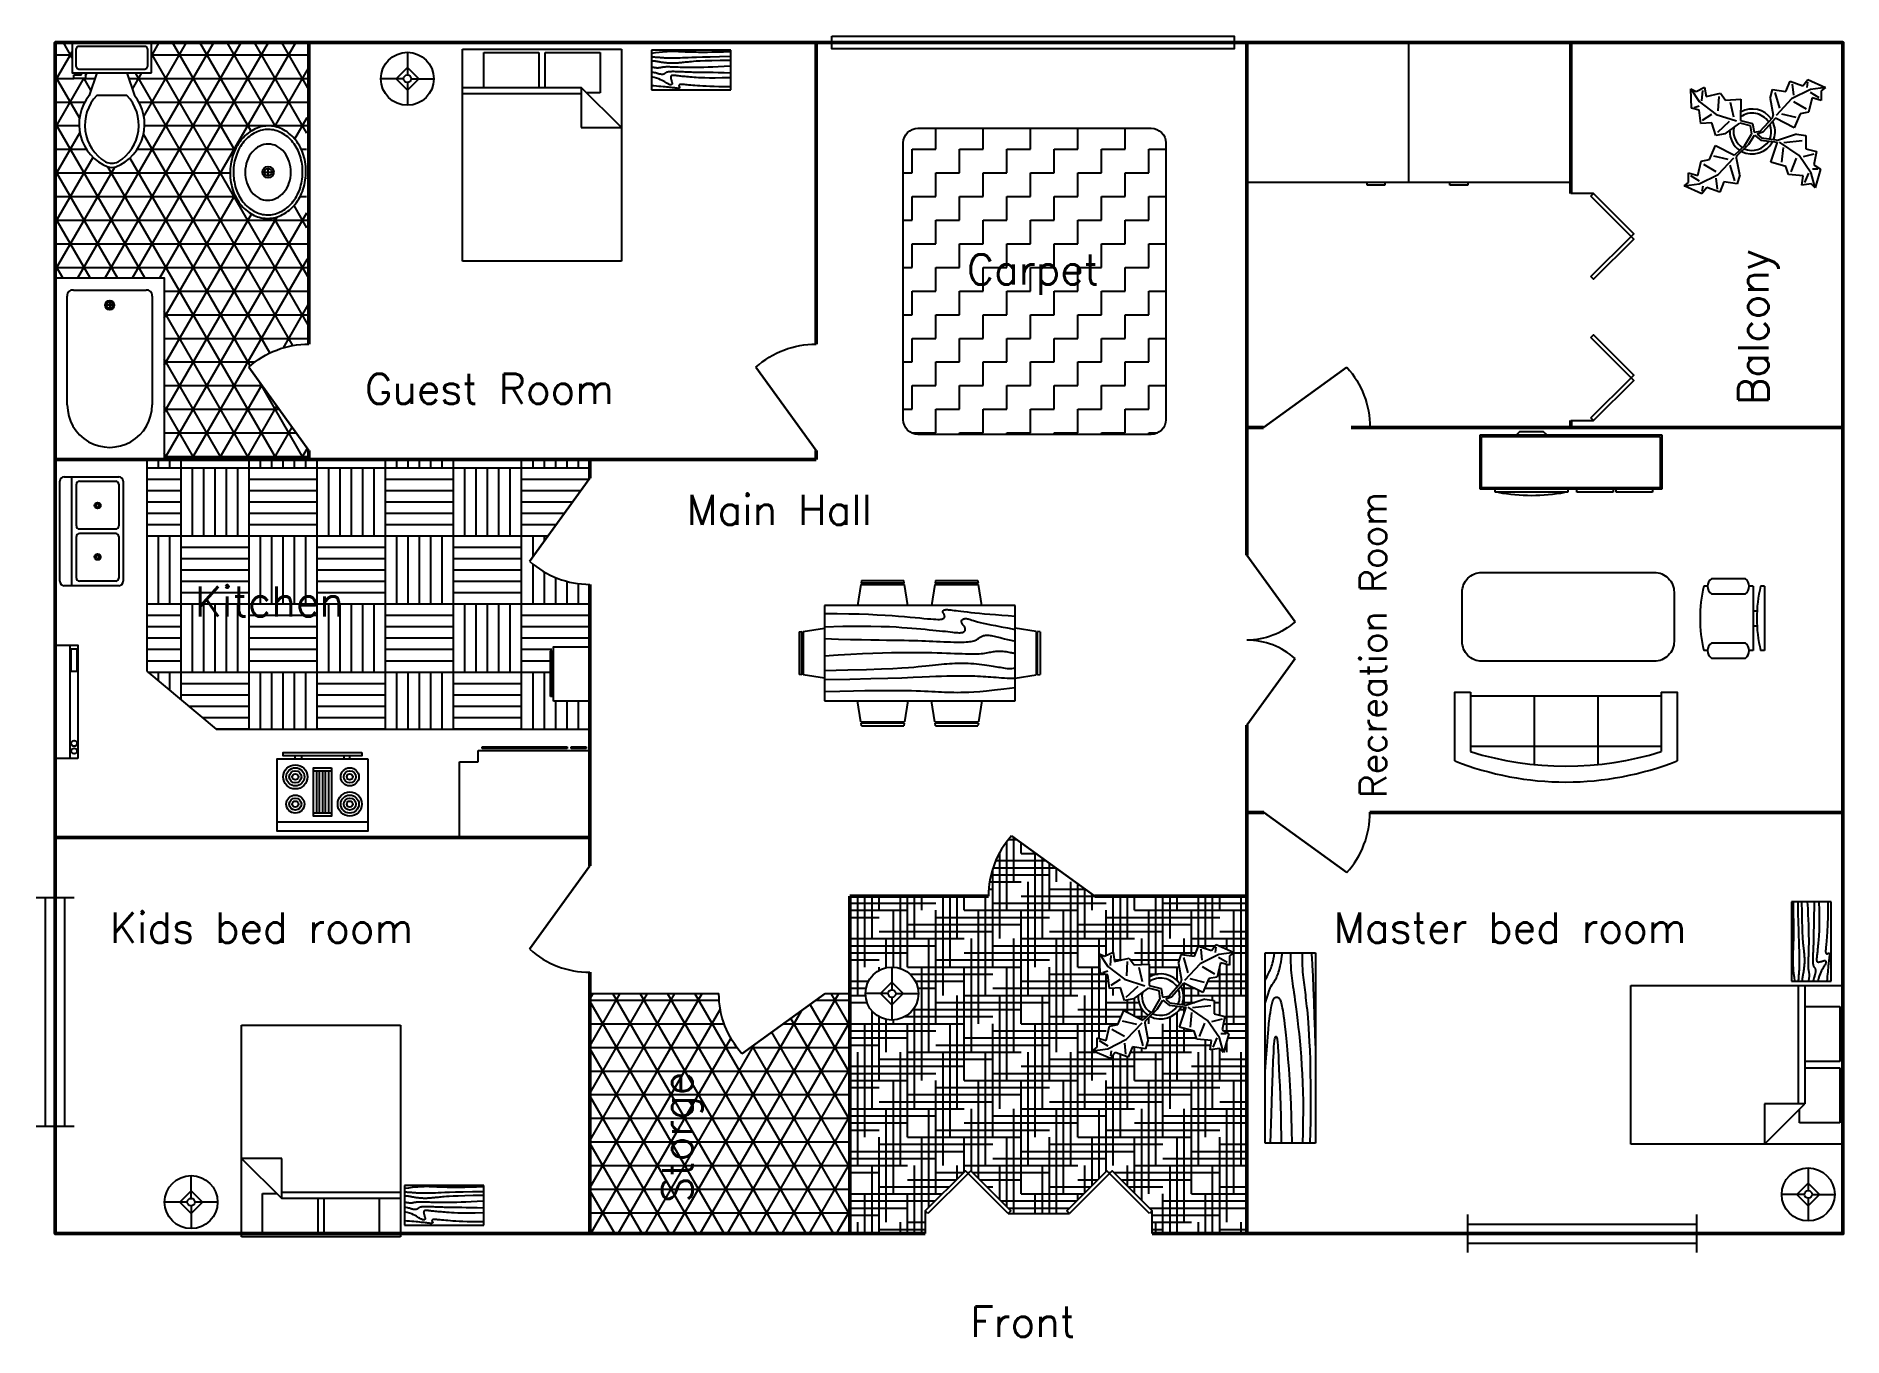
# Model space of a CAD drawing. Header units: inches. Extents: x -232 to 245, y -184 to 160.
import ezdxf

# ---------------------------------------------------------------- set-up
doc = ezdxf.new("R2010")
doc.units = ezdxf.units.IN
doc.header["$LTSCALE"] = 0.03937
doc.header["$MEASUREMENT"] = 0
for name, color, linetype in [('Blocks', 4, 'Continuous'), ('Doors', 6, 'Continuous'), ('Hatches', 2, 'Continuous'), ('Text', 1, 'Continuous')]:
    doc.layers.add(name, color=color, linetype=linetype)
doc.styles.get("Standard").update_dxf_attribs({"font": 'simplex.shx', "height": 0.4})

msp = doc.modelspace()

# ---------------------------------------------------------------- texts
at = {"layer": 'Text', "char_height": 8, "attachment_point": 1}
for s, insert in [('Carpet', (13.52, 102.08)), ('Guest Room', (-145.53, 70.51)), ('Main Hall', (-60.58, 38.52)), ('Kitchen', (-190.51, 14.27)), ('Kids bed room', (-212.97, -71.99)), ('Master bed room', (110.48, -71.99)), ('Front', (14.44, -176.2))]:
    msp.add_mtext_dynamic_manual_height_columns(s, width=112.29, gutter_width=0.492, heights=[0], dxfattribs=dict(at, insert=insert))
at = {"layer": 'Text', "attachment_point": 1, "rotation": 90}
for s, insert, char_height in [('Balcony', (217.35, 62.26), 8), ('Recreation Room', (117.4, -41.71), 7), ('Storge', (-67, -148.74), 8)]:
    msp.add_mtext_dynamic_manual_height_columns(s, width=112.29, gutter_width=0.492, heights=[0], dxfattribs=dict(at, insert=insert, char_height=char_height))

# ---------------------------------------------------------------- blocks, each defined once
blk = doc.blocks.new('Bed - Queen')
at = {"linetype": 'Continuous'}
for p, q in [((0, -56.000021), (0, 0)), ((0, 0), (41.999993, 0)), ((41.999993, 0), (41.999993, -56.000021)), ((5.599993, -0.84), (20.159986, -0.84)), ((5.599993, -10.08), (5.599993, -0.84)), ((20.159986, -0.84), (20.159986, -10.08)), ((21.839993, -0.84), (36.399993, -0.84)), ((21.839993, -10.08), (21.839993, -0.84)), ((36.399993, -0.84), (36.399993, -11.48)), ((0, -10.08), (31.36, -10.08)), ((31.36, -11.76), (0, -11.76)), ((41.999993, -20.72), (31.36, -10.08)), ((31.36, -10.08), (31.36, -20.72)), ((36.399993, -11.48), (32.759552, -11.48)), ((31.36, -20.72), (41.999993, -20.72)), ((41.999993, -56.000021), (0, -56.000021))]:
    blk.add_line(p, q, dxfattribs=at)
blk = doc.blocks.new('Bath Tub - 26 x 60 in.')
for p, q in [((9, -17), (9, -19)), ((8, -18), (10, -18))]:
    blk.add_line(p, q)
blk.add_lwpolyline([(0, -36), (0, 0), (60, 0), (60, -36)], close=True)
for points in [[(6, -4), (42, -4)], [(4, -30), (4, -6)], [(42, -32), (6, -32)]]:
    blk.add_lwpolyline(points)
for radius in [1.5, 1]:
    blk.add_circle((9, -18), radius)
for centre, radius, start, end in [((5.75, -5.75), 1.77, 81.8699, 188.1301), ((42, -18), 14, 270, 90), ((5.75, -30.25), 1.77, 171.8699, 278.1301)]:
    blk.add_arc(centre, radius, start, end)
blk = doc.blocks.new('Toilet - top')
for p, q in [((9.5, -6), (9.5, -2)), ((-10, -8.5), (-8, -8.5)), ((-10, -9.5), (-10, -8.5)), ((-7, -9.5), (-10, -9.5)), ((-8, -8.5), (-8, -8)), ((-7, -8), (-7, -9.5)), ((-4, -8), (-6, -14)), ((4, -8), (6, -14)), ((4, -14), (-4, -14))]:
    blk.add_line(p, q)
blk.add_lwpolyline([(10.5, -8), (10.5, 0), (-10.5, 0), (-10.5, -8)], close=True)
for points in [[(-9.5, -2), (-9.5, -6)], [(8.5, -1), (-8.5, -1)], [(-8.5, -7), (8.5, -7)]]:
    blk.add_lwpolyline(points)
for centre, radius, start, end in [((-8.62, -1.88), 0.884, 81.8699, 188.1301), ((8.62, -1.88), 0.884, 351.8699, 98.1301), ((-8.62, -6.12), 0.884, 171.8699, 278.1301), ((8.62, -6.12), 0.884, 261.8699, 8.1301), ((3.52, -21.58), 12.17, 141.4691, 247.9714), ((4.2, -21.82), 11.33, 136.3677, 238.9468), ((-3.52, -21.58), 12.17, 292.0284, 38.5307), ((-4.2, -21.82), 11.33, 301.053, 43.6321), ((0, -27.88), 4, 245.7318, 294.2682), ((0, -29), 4, 254.8605, 285.1395)]:
    blk.add_arc(centre, radius, start, end)
blk = doc.blocks.new('Sink - Oval top')
for p, q in [((-1, 0), (1, 0)), ((0, 1), (0, -1))]:
    blk.add_line(p, q)
at = {"linetype": 'Continuous'}
for points in [[(-12.23, 0.39, 0.117634), (-11.46, -3.36, 0.104469), (-8.88, -6.8, 0.090016), (-5.08, -9.07, 0.08192), (-0.32, -10.02, 0.08192), (4.49, -9.38, 0.090016), (8.42, -7.36, 0.104469), (11.22, -4.09, 0.117634), (12.23, -0.39, 0.117634), (11.46, 3.36, 0.104469), (8.88, 6.8, 0.090016), (5.08, 9.07, 0.08192), (0.32, 10.02, 0.08192), (-4.49, 9.38, 0.090016), (-8.42, 7.36, 0.104469), (-11.22, 4.09, 0.117634)], [(-11.29, 0.16, 0.118622), (-10.52, -3.25, 0.104678), (-8.07, -6.36, 0.089562), (-4.54, -8.37, 0.081185), (-0.13, -9.15, 0.081185), (4.3, -8.49, 0.089562), (7.89, -6.58, 0.104678), (10.42, -3.55, 0.118622), (11.29, -0.16, 0.118622), (10.52, 3.25, 0.104678), (8.07, 6.36, 0.089562), (4.54, 8.37, 0.081185), (0.13, 9.15, 0.081185), (-4.3, 8.49, 0.089562), (-7.89, 6.58, 0.104678), (-10.42, 3.55, 0.118622)], [(-7.42, 0.08, 0.118283), (-6.91, -2.17, 0.104607), (-5.29, -4.21, 0.089718), (-2.97, -5.53, 0.081436), (-0.07, -6.04, 0.081436), (2.84, -5.59, 0.089718), (5.2, -4.33, 0.104607), (6.86, -2.32, 0.118283), (7.42, -0.08, 0.118283), (6.91, 2.17, 0.104607), (5.29, 4.21, 0.089718), (2.97, 5.53, 0.081436), (0.07, 6.04, 0.081436), (-2.84, 5.59, 0.089718), (-5.2, 4.33, 0.104607), (-6.86, 2.32, 0.118283)]]:
    blk.add_lwpolyline(points, format="xyb", close=True, dxfattribs=at)
for radius in [1.5, 1]:
    blk.add_circle((0, 0), radius)
blk = doc.blocks.new('Door - Bifold 60 in. Opening')
for p, q in [((0, 6), (0, 0)), ((60, 0), (60, 6))]:
    blk.add_line(p, q)
for points in [[(0.7071, 5.2929), (0, 6), (10.6066, 16.6066), (11.3137, 15.8995)], [(21.9203, 5.2929), (11.3137, 15.8995), (12.0208, 16.6066), (22.6274, 6)], [(38.0797, 5.2929), (37.3725, 6), (47.9792, 16.6066), (48.6863, 15.8995)], [(59.2929, 5.2929), (48.6863, 15.8995), (49.3933, 16.6066), (60, 6)]]:
    blk.add_lwpolyline(points, close=True)
blk = doc.blocks.new('Window - Wood Frame 36 in. Wide plan')
for p, q in [((0, 6), (0, 0)), ((36, 6), (36, 0)), ((0, 4.5), (36, 4.5)), ((0, 3), (36, 3)), ((0, 1.5), (36, 1.5))]:
    blk.add_line(p, q)
blk = doc.blocks.new('Plant - Rubber or Philodendron')
at = {"linetype": 'Continuous'}
for p, q in [((-16.2005, 11.4774), (-13.9899, 8.1064)), ((-16.2005, 11.4774), (-14.8639, 10.7964)), ((-16.0159, 6.3329), (-16.2005, 11.4774)), ((-14.8639, 10.7964), (-12.6195, 11.8975)), ((-13.3174, 8.325), (-13.0735, 11.0065)), ((-12.6195, 11.8975), (-12.1909, 9.4345)), ((-12.1909, 9.4345), (-8.3829, 10.3)), ((-8.3829, 10.3), (-7.0549, 8.501)), ((4.6914, 8.8812), (5.3859, 11.2828)), ((5.3859, 11.2828), (8.8871, 10.7908)), ((5.9878, 10.4842), (7.1971, 6.3869)), ((8.8871, 10.7908), (9.9809, 13.4933)), ((9.9809, 13.4933), (13.3837, 12.301)), ((15.3859, 11.3055), (10.3916, 8.7942)), ((10.5828, 12.6946), (10.8893, 9.7953)), ((13.3837, 12.301), (14.68, 13.9039)), ((14.5816, 13.2037), (14.3848, 11.8033)), ((14.68, 13.9039), (19.3848, 11.8146)), ((15.2875, 10.6053), (17.5907, 9.2105)), ((19.3848, 11.8146), (15.3859, 11.3055)), ((19.3848, 11.8146), (18.1868, 10.9119)), ((18.1868, 10.9119), (18.1925, 8.4119)), ((-14.0069, 5.8704), (-16.0159, 6.3329)), ((-15.3434, 6.5514), (-13.9984, 6.9884)), ((-13.5868, 2.2894), (-14.0069, 5.8704)), ((-13.9899, 8.1064), (-9.5434, 4.7185)), ((-8.8369, 9.409), (-9.0894, 5.6095)), ((-7.0549, 8.501), (-3.0284, 8.6941)), ((-4.8529, 4.012), (-5.7184, 7.82)), ((-3.0284, 8.6941), (-3.0709, 3.1041)), ((4.6914, 8.8812), (5.5014, 4.4831)), ((10.3916, 8.7942), (6.2847, 4.4028)), ((7.7005, 4.8881), (11.5025, 3.9967)), ((14.2977, 6.1031), (10.9934, 7.9956)), ((12.7005, 4.8994), (11.1089, 1.1958)), ((14.8995, 5.3044), (12.7005, 4.8994)), ((15.7909, 9.1065), (14.8995, 5.3044)), ((18.1925, 8.4119), (15.7909, 9.1065)), ((-10.6784, 2.491), (-13.5868, 2.2894)), ((-13.1329, 3.1804), (-10.6614, 4.727)), ((-9.5858, -0.8715), (-10.6784, 2.491)), ((-9.5434, 4.7185), (-4.1917, 2.9888)), ((-9.1318, 0.0195), (-5.9793, 2.9025)), ((-7.1228, -0.443), (-3.5248, 2.2131)), ((-3.5248, 2.2131), (-3.3011, 2.4355)), ((-3.3011, 2.4355), (-0.5306, 1.7947)), ((-3.0709, 3.1041), (0.0797, 2.3163)), ((-0.5306, 1.7947), (-0.2255, -0.5527)), ((-0.5306, 1.7947), (-0.5306, 1.7947)), ((0.0797, 2.3163), (0.4866, -0.031)), ((0.4866, -0.031), (2.1141, 0.2298)), ((2.1141, 0.2298), (5.4346, 3.9146)), ((6.1032, 3.6844), (2.8262, -0.031)), ((5.4346, 3.9146), (5.5014, 4.4831)), ((11.1089, 1.1958), (6.1032, 3.6844)), ((-11.3237, -7.2629), (-9.7321, -3.5593)), ((-9.7321, -3.5593), (-4.7264, -6.0479)), ((-7.1228, -0.443), (-9.5858, -0.8715)), ((-2.019, -3.6148), (-4.7264, -6.0479)), ((-4.0579, -6.2781), (-0.9375, -3.1608)), ((-2.019, -3.6148), (-0.2255, -0.5527)), ((-0.9375, -3.1608), (0.5883, -0.8135)), ((0.5883, -0.8135), (2.2447, -2.0916)), ((2.8262, -0.031), (1.3003, -0.5527)), ((1.3003, -0.5527), (2.4193, -1.4655)), ((2.2447, -2.0916), (6.7108, -2.6626)), ((2.4193, -1.4655), (6.895, -2.1175)), ((4.943, -7.9659), (6.7108, -2.6626)), ((11.6605, -0.5413), (6.895, -2.1175)), ((12.3677, -6.1981), (7.219, -2.6772)), ((8.125, -4.0768), (7.7715, -7.9659)), ((8.3544, -2.7453), (13.1973, -2.1704)), ((11.6605, -0.5413), (14.1354, -0.8948)), ((14.1354, -0.8948), (14.1354, -4.4304)), ((14.1354, -4.4304), (16.9638, -5.1375)), ((-14.4141, -11.4699), (-13.5228, -7.6679)), ((-13.5228, -7.6679), (-11.3237, -7.2629)), ((-12.921, -8.4665), (-9.6166, -10.359)), ((-6.3237, -7.2516), (-10.1257, -6.3602)), ((-9.0148, -11.1577), (-4.9047, -6.8122)), ((-4.611, -12.8477), (-5.8203, -8.7504)), ((-4.1246, -6.8466), (-4.0579, -6.2781)), ((-3.3146, -11.2447), (-4.1246, -6.8466)), ((8.8321, -9.0266), (4.943, -7.9659)), ((9.5392, -11.1479), (8.8321, -9.0266)), ((10.2463, -10.4408), (11.6605, -6.9053)), ((15.5496, -10.7943), (12.3677, -6.1981)), ((16.2567, -5.8446), (13.4283, -6.5517)), ((16.9638, -5.1375), (16.2567, -8.673)), ((16.2567, -8.673), (18.0245, -9.7337)), ((-18.008, -14.1781), (-16.8101, -13.2754)), ((-18.008, -14.1781), (-14.0091, -13.669)), ((-13.3032, -16.2674), (-18.008, -14.1781)), ((-16.8157, -10.7754), (-14.4141, -11.4699)), ((-16.8101, -13.2754), (-16.8157, -10.7754)), ((-13.9107, -12.9688), (-16.2139, -11.574)), ((-14.0091, -13.669), (-9.0148, -11.1577)), ((-13.2048, -15.5672), (-13.008, -14.1668)), ((-9.206, -15.0581), (-9.5126, -12.1588)), ((-7.5103, -13.1543), (-8.6042, -15.8568)), ((-4.0092, -13.6463), (-7.5103, -13.1543)), ((-3.3146, -11.2447), (-4.0092, -13.6463)), ((13.4283, -11.5015), (9.5392, -11.1479)), ((13.0748, -13.9763), (13.4283, -11.5015)), ((15.5496, -13.6228), (13.0748, -13.9763)), ((14.8425, -10.7943), (13.7819, -13.2692)), ((16.6103, -14.6834), (15.5496, -10.7943)), ((16.6103, -14.6834), (15.5496, -13.6228)), ((17.3174, -9.7337), (15.9032, -9.7337)), ((18.0245, -9.7337), (16.6103, -14.6834)), ((-12.0069, -14.6645), (-13.3032, -16.2674)), ((-8.6042, -15.8568), (-12.0069, -14.6645))]:
    blk.add_line(p, q, dxfattribs=at)
for centre, radius, start, end in [((0, 0), 6.1275, 34.37569, 120.1028), ((-0.0601, -0.2075), 5.2461, 33.82192, 124.9414), ((0.0308, 0.1664), 6, 178.6147, 235.1169), ((0.0308, 0.1664), 5, 168.1647, 238.6725), ((-0.2664, 0.1682), 5.2775, 338.4094, 20.03007), ((-0.098, 0.1364), 6.1288, 341.2017, 26.09184), ((-0.0234, 0.3825), 6.1492, 242.5812, 331.2714), ((-0.1102, 0.4886), 5.2883, 247.3711, 327.472)]:
    blk.add_arc(centre, radius, start, end, dxfattribs=at)
blk = doc.blocks.new('Lamp - Table')
at = {"linetype": 'Continuous'}
for p, q in [((0, 7), (0, 1)), ((-1, 0), (-7, 0)), ((0, 3), (-3, 0)), ((-3, 0), (0, -3)), ((3, 0), (0, 3)), ((0, -3), (3, 0)), ((1, 0), (7, 0)), ((0, -1), (0, -7))]:
    blk.add_line(p, q, dxfattribs=at)
for radius in [7, 1]:
    blk.add_circle((0, 0), radius, dxfattribs=at)
blk = doc.blocks.new('Dining Set - 36 x 72 in.')
at = {"linetype": 'Continuous'}
for p, q in [((-22, 27.5), (-22.1562, 26.50042)), ((-22, 27.5), (-6, 27.5)), ((-5.8437, 26.49966), (-6, 27.5)), ((6, 27.5), (5.8438, 26.50042)), ((6, 27.5), (22, 27.5)), ((22.1563, 26.49966), (22, 27.5)), ((-22.2343, 26.00059), (-23.4847, 17.99762)), ((-22.2304, 26), (-5.7608, 26)), ((-5.8416, 26.5), (-22.1534, 26.5)), ((-4.5152, 17.99762), (-5.7655, 25.99926)), ((5.7657, 26.00059), (4.5153, 17.99762)), ((5.7696, 26), (22.2392, 26)), ((22.1584, 26.5), (5.8466, 26.5)), ((23.4848, 17.99762), (22.2345, 25.99926)), ((36, 18), (-36, 18)), ((-36, 18), (-36, -18)), ((36, -18), (36, 18)), ((-45.5, 8), (-44.5004, 8.15617)), ((-45.5, 8), (-45.5, -8)), ((-44.5, -8.15843), (-44.5, 8.15338)), ((-44.0006, 8.23428), (-35.9976, 9.48474)), ((-44, 8.23041), (-44, -8.23915)), ((44.0006, 8.23428), (35.9976, 9.48474)), ((44, 8.23041), (44, -8.23915)), ((44.5, -8.15843), (44.5, 8.15338)), ((45.5, 8), (44.5005, 8.15617)), ((45.5, 8), (45.5, -8)), ((-44.4997, -8.15631), (-45.5, -8)), ((-35.9976, -9.48476), (-43.9993, -8.2345)), ((35.9976, -9.48476), (43.9993, -8.2345)), ((44.4997, -8.15631), (45.5, -8)), ((-36, -18), (36, -18)), ((-22.2343, -26.0006), (-23.4847, -17.99762)), ((-4.5152, -17.99762), (-5.7655, -25.99928)), ((5.7657, -26.0006), (4.5153, -17.99762)), ((23.4848, -17.99762), (22.2345, -25.99928)), ((-22.2304, -26), (-5.7608, -26)), ((-22, -27.5), (-22.1562, -26.50044)), ((-5.8416, -26.5), (-22.1534, -26.5)), ((-5.8437, -26.49967), (-6, -27.5)), ((5.7696, -26), (22.2392, -26)), ((6, -27.5), (5.8438, -26.50044)), ((22.1584, -26.5), (5.8466, -26.5)), ((22.1563, -26.49967), (22, -27.5)), ((-22, -27.5), (-6, -27.5)), ((6, -27.5), (22, -27.5))]:
    blk.add_line(p, q, dxfattribs=at)
for points in [[(-36, 15), (-31.1772, 14.97754), (-26.8079, 14.91406), (-22.8538, 14.81543), (-19.276, 14.6875), (-16.0362, 14.53613), (-13.0957, 14.36718), (-10.4159, 14.18652), (-7.9583, 14), (-5.6904, 13.81315), (-3.6035, 13.63021), (-1.6954, 13.45508), (0.0365, 13.29166), (1.5945, 13.14388), (2.9811, 13.01562), (4.1988, 12.9108), (5.25, 12.83333), (6.1393, 12.78613), (6.8802, 12.76823), (7.4883, 12.77767), (7.9792, 12.8125), (8.3685, 12.87077), (8.6719, 12.95052), (8.9049, 13.0498), (9.0833, 13.16666), (9.2205, 13.29899), (9.3216, 13.44401), (9.3895, 13.59879), (9.4271, 13.76041), (9.4373, 13.92594), (9.4232, 14.09245), (9.3875, 14.257), (9.3333, 14.41666), (9.2638, 14.56917), (9.1836, 14.71484), (9.0975, 14.85465), (9.0104, 14.98958), (8.9272, 15.1206), (8.8529, 15.2487), (8.7922, 15.37483), (8.75, 15.5), (8.7305, 15.62467), (8.7344, 15.74739), (8.7617, 15.86621), (8.8125, 15.97916), (8.8867, 16.08431), (8.9844, 16.17968), (9.1055, 16.26334), (9.25, 16.33333), (9.4189, 16.38802), (9.6172, 16.42708), (9.8506, 16.45052), (10.125, 16.45833), (10.4463, 16.45052), (10.8203, 16.42708), (11.2529, 16.38802), (11.75, 16.33333), (12.3184, 16.26318), (12.9694, 16.17838), (13.7151, 16.07991), (14.5677, 15.96875), (15.5395, 15.84586), (16.6426, 15.71224), (17.8893, 15.56884), (19.2917, 15.41666), (20.859, 15.25667), (22.5879, 15.08984), (24.4721, 14.91715), (26.5052, 14.73958), (28.6809, 14.5581), (30.9929, 14.3737), (33.4347, 14.18733), (36, 14)], [(-36, 10), (-28.9766, 10.14274), (-23.1725, 10.20442), (-18.4241, 10.19775), (-14.5677, 10.13541), (-11.4399, 10.03011), (-8.877, 9.89453), (-6.7154, 9.74137), (-4.7917, 9.58333), (-2.9698, 9.43082), (-1.2246, 9.28515), (0.4415, 9.14534), (2.026, 9.01041), (3.5266, 8.87939), (4.9408, 8.7513), (6.266, 8.62516), (7.5, 8.5), (8.6411, 8.37549), (9.6914, 8.2539), (10.6538, 8.13818), (11.5312, 8.03125), (12.3267, 7.93603), (13.043, 7.85547), (13.6831, 7.79248), (14.25, 7.75), (14.7471, 7.7303), (15.1797, 7.73307), (15.5537, 7.75732), (15.875, 7.80208), (16.1494, 7.86637), (16.3828, 7.94922), (16.5811, 8.04964), (16.75, 8.16666), (16.8944, 8.29915), (17.0143, 8.44531), (17.1089, 8.60319), (17.1771, 8.77083), (17.218, 8.94629), (17.2305, 9.1276), (17.2137, 9.31282), (17.1667, 9.5), (17.0895, 9.6875), (16.987, 9.875), (16.8649, 10.0625), (16.7292, 10.25), (16.5856, 10.4375), (16.4401, 10.625), (16.2985, 10.8125), (16.1667, 11), (16.05, 11.18733), (15.9518, 11.3737), (15.8752, 11.5581), (15.8229, 11.73958), (15.798, 11.91715), (15.8034, 12.08984), (15.842, 12.25667), (15.9167, 12.41666), (16.0295, 12.56836), (16.1784, 12.70833), (16.3605, 12.83268), (16.5729, 12.9375), (16.8127, 13.01888), (17.0768, 13.07291), (17.3625, 13.0957), (17.6667, 13.08333), (17.9894, 13.03312), (18.3418, 12.94726), (18.7382, 12.82918), (19.1927, 12.68229), (19.7195, 12.51001), (20.3327, 12.31575), (21.0465, 12.10294), (21.875, 11.875), (22.8357, 11.63354), (23.959, 11.37304), (25.2786, 11.08618), (26.8282, 10.76562), (28.6414, 10.40405), (30.752, 9.99414), (33.1936, 9.52856), (36, 9)], [(-36, 5.5), (-30.7157, 5.3348), (-26.069, 5.20963), (-21.9946, 5.11767), (-18.4271, 5.05208), (-15.3009, 5.00602), (-12.5508, 4.97265), (-10.1112, 4.94515), (-7.9167, 4.91666), (-5.909, 4.88167), (-4.0586, 4.83984), (-2.3429, 4.79215), (-0.7396, 4.73958), (0.7739, 4.6831), (2.22, 4.6237), (3.6213, 4.56233), (5, 4.5), (6.373, 4.43782), (7.7344, 4.3776), (9.0723, 4.32129), (10.375, 4.27083), (11.6309, 4.22819), (12.8281, 4.19531), (13.9551, 4.17415), (15, 4.16666), (15.954, 4.17448), (16.819, 4.19791), (17.6001, 4.23698), (18.3021, 4.29166), (18.9299, 4.36198), (19.4883, 4.44791), (19.9823, 4.54948), (20.4167, 4.66666), (20.7969, 4.79899), (21.1302, 4.94401), (21.4245, 5.09879), (21.6875, 5.26041), (21.9271, 5.42594), (22.1511, 5.59245), (22.3672, 5.757), (22.5834, 5.91666), (22.8065, 6.06868), (23.0404, 6.21093), (23.2879, 6.34147), (23.5521, 6.45833), (23.8358, 6.55957), (24.142, 6.64323), (24.4735, 6.70735), (24.8334, 6.75), (25.2235, 6.76969), (25.642, 6.76692), (26.0858, 6.74267), (26.5521, 6.69791), (27.0379, 6.63362), (27.5404, 6.55078), (28.0565, 6.45036), (28.5834, 6.33333), (29.1242, 6.19987), (29.7071, 6.04687), (30.3661, 5.87044), (31.1354, 5.66666), (32.0493, 5.43164), (33.142, 5.16146), (34.4475, 4.85221), (36, 4.5)], [(-36, -1), (-30.7915, -0.6591), (-26.0195, -0.38216), (-21.6519, -0.16284), (-17.6563, 0.00521), (-14.0005, 0.12833), (-10.6523, 0.21289), (-7.5796, 0.26522), (-4.75, 0.29166), (-2.134, 0.29793), (0.2878, 0.28711), (2.5317, 0.26163), (4.6146, 0.22396), (6.5529, 0.17651), (8.3633, 0.12174), (10.0623, 0.06209), (11.6667, 0), (13.1899, -0.06201), (14.6341, -0.1211), (15.9982, -0.17432), (17.2813, -0.21875), (18.4823, -0.25147), (19.6003, -0.26953), (20.6343, -0.27002), (21.5834, -0.25), (22.4481, -0.20768), (23.2357, -0.14584), (23.9549, -0.06836), (24.6146, 0.02083), (25.2235, 0.11784), (25.7904, 0.21875), (26.3241, 0.31966), (26.8334, 0.41666), (27.3265, 0.50618), (27.8099, 0.58593), (28.2894, 0.65397), (28.7709, 0.70833), (29.2601, 0.74707), (29.763, 0.76823), (30.2855, 0.76985), (30.8334, 0.75), (31.4088, 0.70784), (31.9994, 0.64713), (32.589, 0.57275), (33.1615, 0.48958), (33.7008, 0.4025), (34.1908, 0.3164), (34.6153, 0.23616), (34.9584, 0.16666), (35.2099, 0.11165), (35.3848, 0.07031), (35.504, 0.04069), (35.5886, 0.02083), (35.6594, 0.00879), (35.7377, 0.0026), (35.8442, 0.00032), (36, 0)], [(-36, -6.5), (-27.1843, -6.31267), (-20.084, -6.1263), (-14.469, -5.9419), (-10.1094, -5.76042), (-6.7752, -5.58285), (-4.2363, -5.41016), (-2.2629, -5.24333), (-0.625, -5.08334), (0.8708, -4.93099), (2.2715, -4.78646), (3.5872, -4.64974), (4.8281, -4.52084), (6.0046, -4.39974), (7.127, -4.28646), (8.2053, -4.18099), (9.25, -4.08334), (10.2705, -3.99382), (11.2734, -3.91407), (12.2647, -3.84603), (13.25, -3.79167), (14.2354, -3.75293), (15.2266, -3.73177), (16.2295, -3.73015), (17.25, -3.75), (18.2912, -3.79248), (19.3451, -3.85547), (20.4009, -3.93604), (21.4479, -4.03125), (22.4754, -4.13819), (23.4727, -4.25391), (24.4289, -4.37549), (25.3334, -4.5), (26.1785, -4.62492), (26.9694, -4.74935), (27.7145, -4.87281), (28.4219, -4.99479), (29.1, -5.11483), (29.7572, -5.23242), (30.4016, -5.34709), (31.0417, -5.45834), (31.6837, -5.56437), (32.3262, -5.65821), (32.9658, -5.73153), (33.599, -5.77604), (34.2224, -5.78345), (34.8327, -5.74545), (35.4264, -5.65373), (36, -5.5)], [(-36, -10), (-26.4022, -9.81299), (-18.4675, -9.62891), (-11.9839, -9.45069), (-6.7396, -9.28125), (-2.5226, -9.12354), (0.8789, -8.98047), (3.6769, -8.85498), (6.0833, -8.75), (8.2767, -8.66765), (10.3021, -8.60677), (12.1712, -8.56543), (13.8958, -8.54167), (15.4876, -8.53353), (16.9583, -8.53907), (18.3197, -8.55632), (19.5834, -8.58334), (20.7616, -8.61841), (21.8685, -8.66081), (22.9188, -8.71004), (23.9271, -8.76563), (24.9081, -8.82707), (25.8763, -8.89388), (26.8465, -8.96558), (27.8334, -9.04167), (28.8474, -9.12118), (29.8828, -9.20117), (30.93, -9.27824), (31.9792, -9.34896), (33.0205, -9.40991), (34.0443, -9.45768), (35.0407, -9.48885), (36, -9.5)], [(-36, -14.5), (-30.0881, -14.33513), (-25.0332, -14.21224), (-20.7312, -14.12647), (-17.0781, -14.07292), (-13.97, -14.04671), (-11.3027, -14.04297), (-8.9724, -14.05681), (-6.875, -14.08334), (-4.9224, -14.11833), (-3.0905, -14.16016), (-1.3709, -14.20785), (0.2448, -14.26042), (1.7647, -14.3169), (3.1973, -14.3763), (4.5507, -14.43767), (5.8333, -14.5), (7.0554, -14.5621), (8.235, -14.62175), (9.3922, -14.67652), (10.5469, -14.72396), (11.7192, -14.76164), (12.929, -14.78711), (14.1965, -14.79794), (15.5417, -14.79167), (16.9933, -14.76424), (18.6152, -14.70508), (20.4804, -14.60197), (22.6615, -14.44271), (25.2312, -14.21509), (28.2624, -13.9069), (31.8277, -13.50594), (36, -13)]]:
    blk.add_lwpolyline(points, dxfattribs=at)
blk = doc.blocks.new('Sofa - Roundback 7 ft.')
at = {"linetype": 'Continuous'}
for p, q in [((-12.00002, -32.4421), (-12.00003, -6.5971)), ((11.99997, -32.4421), (11.99998, -6.5971)), ((-36.000027, -34), (-36.000027, -11.4696)), ((-35.999844, -13.3819), (35.9998, -13.3819)), ((35.99998, -34), (35.99998, -11.4696)), ((-36.000027, -32.4421), (35.99998, -32.4421))]:
    blk.add_line(p, q, dxfattribs=at)
for points in [[(-36.000027, -34), (-42.000027, -34), (-42.000027, -8)], [(41.99998, -8), (41.99998, -34), (35.99998, -34)]]:
    blk.add_lwpolyline(points, dxfattribs=at)
for centre, radius, start, end in [((0, -114.25), 114.25, 68.43141, 111.5686), ((-0.00001, -127.1968), 121.1968, 72.72033, 107.2797)]:
    blk.add_arc(centre, radius, start, end, dxfattribs=at)
blk = doc.blocks.new('Door')
at = {"lineweight": 30}
blk.add_line((0, 0), (15.93, 22.03), dxfattribs=at)
blk.add_arc((-0.03, 4.2), 23.92, 48.1739, 89.9397)
blk = doc.blocks.new('Entertainment Center')
at = {"linetype": 'Continuous'}
for p, q in [((-4, 0), (-5, -1)), ((4, 0), (-4, 0)), ((5, -1), (4, 0)), ((-17, -19), (-17, -1)), ((-17, -1), (43, -1)), ((-16.5, -18.5), (-16.5, -1.5)), ((-16.5, -1.5), (42.5, -1.5)), ((42.5, -1.5), (42.5, -18.5)), ((43, -1), (43, -19)), ((43, -19), (-17, -19)), ((42.5, -18.5), (-16.5, -18.5)), ((-12, -20), (-12, -19)), ((12, -20), (-12, -20)), ((12, -19), (12, -20)), ((15, -20), (15, -19)), ((27, -20), (15, -20)), ((27, -19), (27, -20)), ((28, -20), (28, -19)), ((40, -20), (28, -20)), ((40, -19), (40, -20))]:
    blk.add_line(p, q, dxfattribs=at)
blk.add_arc((0, 40), 61, 259.6111, 280.3889, dxfattribs=at)
blk = doc.blocks.new('Chair - Desk')
at = {"linetype": 'Continuous'}
for p, q in [((-8.5, 0), (-8.5, -1)), ((-8.5, 0), (8.5, 0)), ((8.5, 0), (8.5, -1)), ((-8.5, -3), (-8.5, -4)), ((-8.5, -3), (8.5, -3)), ((-2, -3), (-2, -1.9355)), ((2, -1.9576), (2, -3)), ((8.5, -3), (8.5, -4)), ((-10.5, -5), (-10.5, -14)), ((-6.5, -14), (-6.5, -5)), ((6.5, -5), (6.5, -14)), ((10.5, -14), (10.5, -5)), ((-8.5, -15), (-8.5, -16)), ((8.5, -15), (8.5, -16))]:
    blk.add_line(p, q, dxfattribs=at)
for centre, radius, start, end in [((-8.5, -6.5), 2.5, 36.8699, 143.1301), ((0, 34.625), 36.625, 256.5803, 283.4197), ((8.5, -6.5), 2.5, 36.8699, 143.1301), ((-8.5, -12.5), 2.5, 216.8699, 323.1301), ((8.5, -12.5), 2.5, 216.8699, 323.1301), ((0, 19.625), 36.625, 256.5803, 283.4197)]:
    blk.add_arc(centre, radius, start, end, dxfattribs=at)
blk = doc.blocks.new('Table - Rectangular Woodgrain 60 x 30 in.')
at = {"linetype": 'Continuous'}
for p, q in [((0, 0), (0, -30)), ((60, 0), (0, 0)), ((60, -30), (60, 0)), ((0, -30), (60, -30))]:
    blk.add_line(p, q, dxfattribs=at)
for points in [[(0, -2.4), (4.8155, -2.418), (9.0302, -2.4688), (12.709, -2.5477), (15.9167, -2.65), (18.7181, -2.7711), (21.1781, -2.9063), (23.3616, -3.0508), (25.3333, -3.2), (27.1477, -3.3495), (28.8172, -3.4958), (30.3437, -3.636), (31.7291, -3.7667), (32.9756, -3.8849), (34.0849, -3.9875), (35.059, -4.0714), (35.9, -4.1334), (36.6114, -4.1711), (37.2041, -4.1854), (37.6906, -4.1779), (38.0833, -4.15), (38.3948, -4.1034), (38.6375, -4.0396), (38.8239, -3.9602), (38.9666, -3.8667), (39.0764, -3.7608), (39.1573, -3.6448), (39.2116, -3.521), (39.2416, -3.3917), (39.2498, -3.2593), (39.2385, -3.1261), (39.21, -2.9944), (39.1666, -2.8667), (39.111, -2.7447), (39.0468, -2.6281), (38.978, -2.5163), (38.9083, -2.4083), (38.8418, -2.3035), (38.7823, -2.201), (38.7337, -2.1001), (38.7, -2), (38.6844, -1.9003), (38.6875, -1.8021), (38.7094, -1.707), (38.75, -1.6167), (38.8094, -1.5326), (38.8875, -1.4563), (38.9844, -1.3893), (39.1, -1.3333), (39.2351, -1.2896), (39.3937, -1.2583), (39.5804, -1.2396), (39.8, -1.2333), (40.057, -1.2396), (40.3562, -1.2583), (40.7023, -1.2896), (41.1, -1.3333), (41.5547, -1.3895), (42.0755, -1.4573), (42.6721, -1.5361), (43.3542, -1.625), (44.1316, -1.7233), (45.014, -1.8302), (46.0114, -1.9449), (47.1333, -2.0667), (48.3862, -2.1947), (49.7625, -2.3281), (51.2513, -2.4663), (52.8416, -2.6083), (54.5226, -2.7535), (56.2833, -2.9011), (58.1127, -3.0501), (60, -3.2)], [(0, -9.2), (6.5759, -9.0858), (11.9385, -9.0365), (16.2527, -9.0418), (19.6833, -9.0917), (22.3952, -9.1759), (24.5531, -9.2844), (26.322, -9.4069), (27.8666, -9.5333), (29.3241, -9.6553), (30.7203, -9.7719), (32.0532, -9.8837), (33.3208, -9.9917), (34.5213, -10.0965), (35.6526, -10.199), (36.7128, -10.2999), (37.7, -10.4), (38.6129, -10.4996), (39.4531, -10.5969), (40.223, -10.6895), (40.925, -10.775), (41.5613, -10.8512), (42.1344, -10.9156), (42.6465, -10.966), (43.1, -11), (43.4976, -11.0158), (43.8437, -11.0136), (44.143, -10.9942), (44.4, -10.9583), (44.6195, -10.9069), (44.8062, -10.8406), (44.9648, -10.7603), (45.1, -10.6667), (45.2155, -10.5598), (45.3114, -10.4365), (45.3871, -10.2929), (45.4416, -10.125), (45.4743, -9.929), (45.4844, -9.7011), (45.4709, -9.4371), (45.4333, -9.1333), (45.3716, -8.7883), (45.2896, -8.4104), (45.1919, -8.0107), (45.0833, -7.6), (44.9685, -7.1893), (44.8521, -6.7896), (44.7388, -6.4117), (44.6333, -6.0667), (44.54, -5.7628), (44.4614, -5.4979), (44.4001, -5.2675), (44.3583, -5.0667), (44.3384, -4.8909), (44.3427, -4.7354), (44.3736, -4.5956), (44.4333, -4.4667), (44.5236, -4.3453), (44.6427, -4.2333), (44.7884, -4.1339), (44.9583, -4.05), (45.1501, -3.9849), (45.3614, -3.9417), (45.59, -3.9234), (45.8333, -3.9333), (46.0915, -3.9749), (46.3734, -4.0531), (46.6906, -4.1736), (47.0542, -4.3417), (47.4756, -4.5629), (47.9661, -4.8427), (48.5372, -5.1866), (49.2, -5.6), (49.9676, -6.0844), (50.8594, -6.625), (51.8965, -7.2031), (53.1, -7.8), (54.491, -8.3969), (56.0906, -8.975), (57.9199, -9.5156), (60, -10)], [(0, -12.8), (5.1847, -12.9322), (9.6213, -13.0323), (13.3963, -13.1059), (16.5958, -13.1583), (19.3063, -13.1952), (21.614, -13.2219), (23.6054, -13.2439), (25.3666, -13.2667), (26.9728, -13.2947), (28.4531, -13.3281), (29.8256, -13.3663), (31.1083, -13.4083), (32.3191, -13.4535), (33.476, -13.501), (34.597, -13.5501), (35.7, -13.6), (36.7984, -13.6497), (37.8875, -13.6979), (38.9578, -13.743), (40, -13.7833), (41.0047, -13.8174), (41.9625, -13.8438), (42.864, -13.8607), (43.7, -13.8667), (44.4631, -13.8604), (45.1552, -13.8417), (45.7801, -13.8104), (46.3416, -13.7667), (46.8439, -13.7104), (47.2906, -13.6417), (47.6858, -13.5604), (48.0333, -13.4667), (48.3375, -13.3608), (48.6042, -13.2448), (48.8396, -13.121), (49.05, -12.9917), (49.2417, -12.8593), (49.4208, -12.7261), (49.5937, -12.5944), (49.7667, -12.4667), (49.9452, -12.3451), (50.1323, -12.2313), (50.3303, -12.1268), (50.5416, -12.0333), (50.7686, -11.9524), (51.0135, -11.8854), (51.2788, -11.8341), (51.5666, -11.8), (51.8785, -11.7843), (52.2116, -11.7865), (52.562, -11.8059), (52.926, -11.8417), (53.2998, -11.8931), (53.6795, -11.9594), (54.0614, -12.0397), (54.4416, -12.1333), (54.8223, -12.2401), (55.2293, -12.3625), (55.6942, -12.5037), (56.2489, -12.6667), (56.9251, -12.8547), (57.7545, -13.0708), (58.7689, -13.3182), (60, -13.6)], [(0, -18), (5.124, -17.7273), (9.6609, -17.5057), (13.6705, -17.3303), (17.2125, -17.1958), (20.3467, -17.0973), (23.1328, -17.0297), (25.6307, -16.9878), (27.9, -16.9667), (29.9928, -16.9617), (31.9302, -16.9703), (33.7254, -16.9907), (35.3917, -17.0208), (36.9423, -17.0588), (38.3906, -17.1026), (39.7499, -17.1503), (41.0333, -17.2), (42.2519, -17.2496), (43.4073, -17.2969), (44.4986, -17.3395), (45.525, -17.375), (46.4858, -17.4012), (47.3802, -17.4156), (48.2074, -17.416), (48.9667, -17.4), (49.6583, -17.3662), (50.2872, -17.3167), (50.8595, -17.2547), (51.3812, -17.1833), (51.8584, -17.1057), (52.2971, -17.025), (52.7034, -16.9443), (53.0833, -16.8667), (53.443, -16.7951), (53.789, -16.7313), (54.128, -16.6768), (54.4666, -16.6334), (54.8115, -16.6024), (55.1693, -16.5854), (55.5465, -16.5841), (55.95, -16.6), (56.3828, -16.6337), (56.8346, -16.6823), (57.2915, -16.7418), (57.7396, -16.8084), (58.165, -16.878), (58.5539, -16.9469), (58.8924, -17.0111), (59.1666, -17.0667), (59.3679, -17.1107), (59.5078, -17.1438), (59.6032, -17.1675), (59.6708, -17.1833), (59.7275, -17.193), (59.7901, -17.1979), (59.8753, -17.1998), (60, -17.2)], [(0, -22.4), (8.0098, -22.2501), (14.4094, -22.1011), (19.4168, -21.9535), (23.25, -21.8083), (26.1269, -21.6663), (28.2656, -21.5281), (29.884, -21.3947), (31.2, -21.2667), (32.3967, -21.1448), (33.5172, -21.0292), (34.5697, -20.9198), (35.5625, -20.8167), (36.5037, -20.7198), (37.4015, -20.6292), (38.2642, -20.5448), (39.1, -20.4667), (39.9164, -20.3951), (40.7187, -20.3313), (41.5117, -20.2768), (42.3, -20.2333), (43.0883, -20.2024), (43.8812, -20.1854), (44.6836, -20.1841), (45.5, -20.2), (46.3328, -20.234), (47.1747, -20.2844), (48.0163, -20.3488), (48.8479, -20.425), (49.66, -20.5106), (50.4429, -20.6031), (51.1872, -20.7004), (51.8833, -20.8), (52.5246, -20.8999), (53.1166, -20.9995), (53.6681, -21.0983), (54.1875, -21.1958), (54.6834, -21.2919), (55.1646, -21.3859), (55.6394, -21.4777), (56.1167, -21.5667), (56.6028, -21.6515), (57.0961, -21.7266), (57.5929, -21.7852), (58.0896, -21.8208), (58.5823, -21.8268), (59.0674, -21.7964), (59.5412, -21.723), (60, -21.6)], [(0, -25.2), (8.6355, -25.0504), (15.7026, -24.9031), (21.4049, -24.7606), (25.9458, -24.625), (29.529, -24.4988), (32.3578, -24.3844), (34.6359, -24.284), (36.5667, -24.2), (38.3213, -24.1341), (39.9417, -24.0854), (41.437, -24.0523), (42.8167, -24.0333), (44.0901, -24.0268), (45.2667, -24.0313), (46.3557, -24.0451), (47.3667, -24.0667), (48.309, -24.0947), (49.1928, -24.1287), (50.0284, -24.168), (50.826, -24.2125), (51.5959, -24.2617), (52.3483, -24.3151), (53.0935, -24.3725), (53.8417, -24.4334), (54.6009, -24.497), (55.3699, -24.561), (56.1454, -24.6226), (56.9239, -24.6792), (57.7021, -24.7279), (58.4764, -24.7662), (59.2435, -24.7911), (60, -24.8)], [(0, -28.8), (5.6867, -28.6681), (10.45, -28.5698), (14.407, -28.5012), (17.675, -28.4584), (20.3711, -28.4374), (22.6125, -28.4344), (24.5164, -28.4455), (26.2, -28.4667), (27.762, -28.4947), (29.2276, -28.5281), (30.6033, -28.5663), (31.8958, -28.6084), (33.1118, -28.6535), (34.2578, -28.7011), (35.3405, -28.7501), (36.3666, -28.8), (37.3443, -28.8497), (38.288, -28.8974), (39.2137, -28.9412), (40.1375, -28.9792), (41.0753, -29.0093), (42.0432, -29.0297), (43.0572, -29.0384), (44.1333, -29.0333), (45.2936, -29.0114), (46.5843, -28.9641), (48.0579, -28.8816), (49.7666, -28.7542), (51.7629, -28.5721), (54.0989, -28.3255), (56.8272, -28.0048), (60, -27.6)]]:
    blk.add_lwpolyline(points, dxfattribs=at)
blk = doc.blocks.new('Hutch - 19 x 72 in.')
at = {"linetype": 'Continuous'}
for p, q in [((0, -19), (0, 0)), ((0, 0), (71.999994, 0)), ((71.999994, 0), (71.999994, -19)), ((71.999994, -19), (0, -19))]:
    blk.add_line(p, q, dxfattribs=at)
for points in [[(26.99999, 0), (32.30411, -0.35238), (36.66731, -0.66276), (40.20336, -0.93603), (43.02603, -1.17708), (45.2491, -1.39079), (46.98632, -1.58203), (48.35147, -1.7557), (49.45833, -1.91667), (50.40388, -2.06917), (51.21809, -2.21484), (51.91414, -2.35465), (52.5052, -2.48958), (53.00447, -2.6206), (53.42512, -2.7487), (53.78035, -2.87484), (54.08333, -3), (54.34537, -3.12516), (54.57031, -3.2513), (54.76008, -3.37939), (54.91666, -3.51042), (55.04198, -3.64534), (55.13801, -3.78516), (55.2067, -3.93083), (55.24999, -4.08333), (55.26904, -4.24316), (55.26171, -4.40885), (55.22509, -4.57845), (55.15624, -4.75), (55.05224, -4.92155), (54.91015, -5.09115), (54.72704, -5.25684), (54.49999, -5.41667), (54.22493, -5.56934), (53.89322, -5.71615), (53.49511, -5.85905), (53.02083, -6), (52.4606, -6.14095), (51.80468, -6.28385), (51.04329, -6.43066), (50.16666, -6.58333), (49.16007, -6.74381), (47.98892, -6.91406), (46.61368, -7.09603), (44.99478, -7.29167), (43.09268, -7.50293), (40.86783, -7.73177), (38.28067, -7.98014), (35.29166, -8.25), (31.87654, -8.54053), (28.07226, -8.83984), (23.93107, -9.1333), (19.5052, -9.40625), (14.84692, -9.64404), (10.00846, -9.83203), (5.04207, -9.95557), (0, -10)], [(52.99999, 0), (54.87133, -0.53955), (56.39257, -1.03516), (57.61205, -1.48975), (58.57812, -1.90625), (59.3391, -2.2876), (59.94335, -2.63672), (60.4392, -2.95654), (60.87499, -3.25), (61.29247, -3.52002), (61.70702, -3.76953), (62.12743, -4.00146), (62.56249, -4.21875), (63.02099, -4.42432), (63.51171, -4.62109), (64.04345, -4.81201), (64.62499, -5), (65.26489, -5.1875), (65.9707, -5.375), (66.74975, -5.5625), (67.60937, -5.75), (68.55688, -5.9375), (69.5996, -6.125), (70.744867, -6.3125), (71.999994, -6.5)], [(61.49999, 0), (62.35961, -0.35254), (63.08007, -0.66406), (63.68627, -0.94043), (64.20312, -1.1875), (64.65551, -1.41113), (65.06835, -1.61719), (65.46655, -1.81152), (65.87499, -2), (66.31762, -2.1875), (66.81445, -2.375), (67.38452, -2.5625), (68.04687, -2.75), (68.82055, -2.9375), (69.7246, -3.125), (70.77807, -3.3125), (71.999994, -3.5)], [(0, -2), (11.2006, -2.34123), (19.90169, -2.62044), (26.43969, -2.84595), (31.15103, -3.02604), (34.37214, -3.16903), (36.43945, -3.2832), (37.68936, -3.37687), (38.45833, -3.45833), (39.02937, -3.53459), (39.472, -3.60742), (39.80232, -3.67733), (40.03645, -3.74479), (40.1905, -3.8103), (40.28059, -3.87435), (40.32283, -3.93742), (40.33333, -4), (40.32405, -4.0625), (40.29036, -4.125), (40.22346, -4.1875), (40.11458, -4.25), (39.95491, -4.3125), (39.73567, -4.375), (39.44807, -4.4375), (39.08333, -4.5), (38.62491, -4.56282), (38.02538, -4.6276), (37.22957, -4.69629), (36.18228, -4.77083), (34.82836, -4.85319), (33.11262, -4.94531), (30.97989, -5.04915), (28.37499, -5.16667), (25.27416, -5.29818), (21.77929, -5.4375), (18.02368, -5.57682), (14.14062, -5.70833), (10.26342, -5.82422), (6.52539, -5.91667), (3.05981, -5.97786), (0, -6)], [(71.999994, -9.5), (70.071934, -9.51147), (68.38801, -9.54492), (66.91113, -9.59888), (65.60416, -9.67187), (64.43001, -9.76245), (63.35156, -9.86914), (62.3317, -9.99048), (61.33333, -10.125), (60.32128, -10.27157), (59.26822, -10.43034), (58.14876, -10.60181), (56.93749, -10.78646), (55.60904, -10.98478), (54.13801, -11.19726), (52.49902, -11.4244), (50.66666, -11.66667), (48.62239, -11.92358), (46.37499, -12.19075), (43.9401, -12.46281), (41.33333, -12.73437), (38.57031, -13.00008), (35.66666, -13.25456), (32.63801, -13.49243), (29.49999, -13.70833), (26.26367, -13.89689), (22.92187, -14.05273), (19.46289, -14.17049), (15.875, -14.24479), (12.14648, -14.27026), (8.26562, -14.24154), (4.2207, -14.15324), (0, -14)], [(0, -17), (8.37556, -17.14274), (15.58268, -17.20443), (21.74194, -17.19775), (26.97395, -17.13542), (31.39933, -17.03011), (35.13866, -16.89453), (38.31257, -16.74137), (41.04166, -16.58333), (43.4322, -16.43083), (45.5332, -16.28516), (47.37931, -16.14534), (49.0052, -16.01042), (50.44555, -15.87939), (51.73502, -15.7513), (52.90828, -15.62516), (53.99999, -15.5), (55.04044, -15.37508), (56.04231, -15.25065), (57.01391, -15.1272), (57.96353, -15.00521), (58.89949, -14.88517), (59.83007, -14.76758), (60.76358, -14.65291), (61.70833, -14.54167), (62.6752, -14.43465), (63.68554, -14.33398), (64.76326, -14.24211), (65.93229, -14.16146), (67.21655, -14.09448), (68.63997, -14.04362), (70.226475, -14.01131), (71.999994, -14)], [(36.99999, -19), (42.40038, -18.8125), (47.95312, -18.625), (53.43554, -18.4375), (58.62499, -18.25), (63.29882, -18.0625), (67.23437, -17.875), (70.208978, -17.6875), (71.999994, -17.5)]]:
    blk.add_lwpolyline(points, dxfattribs=at)
blk = doc.blocks.new('Range-Oven - 30 in top')
for p, q in [((0, -3), (30, -3)), ((12, -6), (18, -6)), ((13, -20), (13, -6)), ((14, -6), (14, -20)), ((15, -20), (15, -6)), ((16, -6), (16, -20)), ((17, -20), (17, -6)), ((18, -20), (12, -20)), ((6, -24), (6, -25)), ((8, -25), (8, -24)), ((22, -25), (22, -24)), ((24, -24), (24, -25))]:
    blk.add_line(p, q)
for points in [[(0, -24), (0, 0), (30, 0), (30, -24)], [(12, -21), (12, -5), (18, -5), (18, -21)], [(2, -26), (2, -25), (28, -25), (28, -26)]]:
    blk.add_lwpolyline(points, close=True)
for centre, radius in [((6, -9), 4), ((6, -9), 3), ((6, -9), 2), ((6, -9), 1), ((24, -9), 3), ((24, -9), 2), ((24, -9), 1), ((6, -18), 3), ((6, -18), 2), ((6, -18), 1), ((24, -18), 4), ((24, -18), 3), ((24, -18), 2), ((24, -18), 1)]:
    blk.add_circle(centre, radius)
blk = doc.blocks.new('Sink-double - 36 in top')
for p, q in [((-18, -4), (18, -4)), ((-0.75, -18.5), (-0.75, -6.5)), ((0.75, -6.5), (0.75, -18.5))]:
    blk.add_line(p, q)
for points in [[(-16.5, 0), (16.5, 0)], [(-18, -19.5), (-18, -1.5)], [(-15.5, -5.5), (-1.75, -5.5)], [(1.75, -5.5), (15.5, -5.5)], [(18, -1.5), (18, -19.5)], [(-16.5, -18.5), (-16.5, -6.5)], [(16.5, -6.5), (16.5, -18.5)], [(16.5, -21), (-16.5, -21)], [(-1.75, -19.5), (-15.5, -19.5)], [(15.5, -19.5), (1.75, -19.5)]]:
    blk.add_lwpolyline(points)
for centre, radius in [((-8.5, -12.5), 1), ((8.5, -12.5), 1), ((-8.5, -12.5), 0.5), ((8.5, -12.5), 0.5)]:
    blk.add_circle(centre, radius)
for centre, radius, start, end in [((-16.5, -1.5), 1.5, 90, 180), ((16.5, -1.5), 1.5, 0, 90), ((-15.5, -6.5), 1, 90, 180), ((-1.75, -6.5), 1, 0, 90), ((1.75, -6.5), 1, 90, 180), ((15.5, -6.5), 1, 0, 90), ((-16.5, -19.5), 1.5, 180, 270), ((-15.5, -18.5), 1, 180, 270), ((-1.75, -18.5), 1, 270, 0), ((1.75, -18.5), 1, 180, 270), ((15.5, -18.5), 1, 270, 0), ((16.5, -19.5), 1.5, 270, 0)]:
    blk.add_arc(centre, radius, start, end)
blk = doc.blocks.new('Wall Cabinet - 18 x 12 in side')
for points in [[(-12, -18), (-12, 0), (0, 0), (0, -18)], [(-13, -16.5), (-13, -1.5), (-12.5, -1.5), (-12.5, -16.5)]]:
    blk.add_lwpolyline(points, close=True)
blk = doc.blocks.new('Range Hood - 30 in front')
blk.add_line((0, -4), (30.0001, -4))
for points in [[(0, -6), (0, 0), (30.0001, 0), (30.0001, -6)], [(23, -5.75), (23, -4.25), (29, -4.25), (29, -5.75)]]:
    blk.add_lwpolyline(points, close=True)
for centre in [(2, -5), (4, -5)]:
    blk.add_circle(centre, 0.75)
blk = doc.blocks.new('Base Cabinet 1 Door - side')
for p, q in [((-24, 33.5), (-23.5, 33.5)), ((-24, 29.5), (-24, 33.5)), ((-23.5, 33.5), (-23.5, 29.5)), ((-23.5, 29.5), (-24, 29.5)), ((-24, 6), (-24, 28.5)), ((-24, 28.5), (-23.5, 28.5)), ((-23.5, 28.5), (-23.5, 6)), ((-23.5, 6), (-24, 6)), ((-20, 5), (-23, 5)), ((-20, 0), (-20, 5))]:
    blk.add_line(p, q)
blk.add_lwpolyline([(-23, 5), (-23, 34.5), (0, 34.5), (0, 0), (-20, 0)])

# ---------------------------------------------------------------- hatches: boundary and pattern name
at = {"layer": 'Hatches', "transparency": 33554531}
h = msp.add_hatch(dxfattribs=at)
h.set_pattern_fill('NET3', color=256, scale=50)
h.set_pattern_definition([(0, (-32.161, -26.3886), (0, 6.25), []), (60, (-32.161, -26.3886), (-5.41266, 3.125), []), (120, (-32.161, -26.3886), (-5.41266, -3.125), [])])
h.paths.add_polyline_path([(-161.15, 123.96, -0.090032), (-162.1, 118.72, -0.090016), (-164.37, 114.93, -0.104469), (-167.81, 112.34, -0.117634), (-171.57, 111.57, -0.117634), (-175.26, 112.58, -0.104469), (-178.53, 115.38, -0.090016), (-180.55, 119.32, -0.08192), (-181.19, 124.13, -0.08192), (-180.24, 128.89, -0.090016), (-177.98, 132.69, -0.104469), (-174.53, 135.27, -0.117634), (-170.78, 136.04, -0.117634), (-167.08, 135.03, -0.104469), (-163.81, 132.23, -0.090016), (-161.79, 128.3, -0.073818), (-161.15, 123.96), (-160.35, 158.08), (-201.95, 158.08), (-201.95, 150.08), (-208.45, 150.08), (-206.45, 144.08, -0.501323), (-211.41, 125.22, -0.132891), (-213.5, 125.22, -0.501317), (-218.45, 144.08), (-216.45, 150.08), (-219.45, 150.08), (-219.45, 148.58), (-222.45, 148.58), (-222.45, 150.08), (-222.95, 150.08), (-222.95, 158.08), (-227.42, 158.08), (-227.42, 95.84), (-198.62, 95.84), (-198.62, 47.84), (-160.35, 47.84), (-160.35, 50.24), (-176.28, 72.26, -0.184282), (-160.35, 78.36)])
h.paths.add_polyline_path([(-17.41, -93.41), (-23.89, -93.41), (-45.92, -109.34, -0.184282), (-52.02, -93.41), (-86.1, -93.41), (-86.1, -156.88), (-17.41, -156.88)])
h.paths.add_polyline_path([(-54.33, -150.74), (-54.33, -109.79), (-69, -109.79), (-69, -150.74)], flags=24)
h = msp.add_hatch(dxfattribs=at)
h.set_pattern_fill('ZIGZAG', color=256, scale=50)
h.set_pattern_definition([(0, (-32.161, -26.3886), (6.25, 6.25), [6.25, -6.25]), (90, (-25.911, -26.3886), (-6.25, 6.25), [6.25, -6.25])])
h.paths.add_polyline_path([(66.1, 131.57, 0.414214), (62.24, 135.43), (0.58, 135.43, 0.414214), (-3.28, 131.57), (-3.28, 58.34, 0.414214), (0.58, 54.48), (62.24, 54.48, 0.414214), (66.1, 58.34)])
h.paths.add_polyline_path([(11.52, 89.41), (52.85, 89.41), (52.85, 104.08), (11.52, 104.08)], flags=24)
h = msp.add_hatch(dxfattribs=at)
h.set_pattern_fill('AR-PARQ1', color=256, scale=1.5)
h.set_pattern_definition([(90, (-32.161, -26.389), (-18, 18), [18, -18]), (90, (-29.161, -26.389), (-18, 18), [18, -18]), (90, (-26.161, -26.389), (-18, 18), [18, -18]), (90, (-23.161, -26.389), (-18, 18), [18, -18]), (90, (-20.161, -26.389), (-18, 18), [18, -18]), (90, (-17.161, -26.389), (-18, 18), [18, -18]), (90, (-14.161, -26.389), (-18, 18), [18, -18]), (0, (-32.161, -8.389), (18, -18), [18, -18]), (0, (-32.161, -5.389), (18, -18), [18, -18]), (0, (-32.161, -2.389), (18, -18), [18, -18]), (0, (-32.161, 0.611), (18, -18), [18, -18]), (0, (-32.161, 3.611), (18, -18), [18, -18]), (0, (-32.161, 6.611), (18, -18), [18, -18]), (0, (-32.161, 9.611), (18, -18), [18, -18])])
h.paths.add_polyline_path([(-86.1, 42.92), (-86.1, 47.84), (-203.23, 47.84), (-203.23, -8.11), (-184.86, -23.47), (-86.1, -23.47), (-86.1, -16.08), (-95.7, -16.08), (-95.7, -14.88), (-96.5, -14.88), (-96.5, -2.88), (-95.7, -1.68), (-86.1, -1.68), (-86.1, 14.8, -0.184282), (-102.03, 20.89)])
h.paths.add_polyline_path([(-192.51, 4.27), (-146.98, 4.27), (-146.98, 16.27), (-192.51, 16.27)], flags=24)
at = {"layer": 'Hatches', "transparency": 33554457}
h = msp.add_hatch(dxfattribs=at)
h.set_pattern_fill('HOUND', color=256, scale=30)
h.set_pattern_definition([(0, (-32.161, -26.3886), (7.5, 1.875), [30, -15]), (90, (-32.161, -26.3886), (-1.875, -7.5), [30, -15])])
h.paths.add_polyline_path([(87.54, -67.64), (47.33, -67.64), (25.31, -51.71, 0.184282), (19.21, -67.64), (-17.41, -67.64), (-17.41, -156.88), (2.52, -156.88), (2.52, -150.88), (13.12, -140.28), (13.83, -140.98), (14.54, -140.28), (25.14, -150.88), (24.44, -151.59), (40.6, -151.59), (39.89, -150.88), (50.5, -140.28), (51.2, -140.98), (51.91, -140.28), (62.52, -150.88), (62.52, -156.88), (87.54, -156.88)])
h.paths.add_polyline_path([(46.75, -108.53), (47.95, -107.63), (47.94, -105.13), (50.35, -105.82), (51.24, -102.02), (53.44, -101.62), (55.03, -97.91), (60.03, -100.4), (61.42, -99.15, -0.259564), (58.8, -93.94), (57.64, -94.8), (55.17, -95.22), (54.08, -91.86), (51.17, -92.06), (50.75, -88.48), (48.74, -88.02), (48.56, -82.88), (49.9, -83.56), (52.14, -82.46), (52.57, -84.92), (56.38, -84.05), (57.7, -85.85), (61.73, -85.66), (61.71, -89.04, -0.39032), (69.8, -90.87), (70.19, -90.44), (70.26, -89.87), (69.45, -85.47), (70.15, -83.07), (73.65, -83.56), (74.74, -80.86), (78.14, -82.05), (79.44, -80.45), (84.14, -82.54), (82.95, -83.44), (82.95, -85.94), (80.55, -85.25), (79.66, -89.05), (77.46, -89.45), (75.87, -93.16), (70.86, -90.67), (70.15, -91.48, -0.204816), (70.43, -96.29), (71.65, -96.47), (76.42, -94.89), (78.89, -95.25), (78.89, -98.78), (81.72, -99.49), (81.02, -103.03), (82.78, -104.09), (81.37, -109.04), (80.31, -107.98), (77.83, -108.33), (78.19, -105.85), (74.3, -105.5), (73.59, -103.38), (69.7, -102.32), (71.47, -97.02), (70.17, -96.85, -0.411662), (61.9, -99.43), (60.7, -100.63), (60.63, -101.2), (61.44, -105.6), (60.75, -108), (57.25, -107.51), (56.16, -110.21), (52.75, -109.02), (51.46, -110.62)], flags=16)
h.paths.add_polyline_path([(-13.28, -93.41, -1), (0.72, -93.41, -1)], flags=16)
h.paths.add_polyline_path([(-3.28, -93.41), (-6.28, -96.41), (-9.28, -93.41), (-6.28, -90.41)], flags=0)
h.paths.add_polyline_path([(-5.28, -93.41, -1), (-7.28, -93.41, -1)], flags=0)

# ---------------------------------------------------------------- linework, layer by layer
for p, q in [((-227.42, 158.08), (-227.42, 47.84)), ((-203.23, 47.84), (-203.23, -8.11)), ((-203.23, -8.11), (-184.86, -23.47)), ((-184.86, -23.47), (-86.1, -23.47)), ((-86.1, -93.41), (-52.02, -93.41)), ((-23.89, -93.41), (-17.41, -93.41)), ((24.44, -151.59), (40.6, -151.59)), ((245.03, -156.88), (87.54, -156.88))]:
    msp.add_line(p, q)
at = {"lineweight": 50}
for p, q in [((-160.35, 158.08), (-160.35, 78.36)), ((-26.32, 78.36), (-26.32, 158.08)), ((87.54, 22.56), (87.54, 158.08)), ((173.15, 158.08), (173.15, 118.14)), ((173.15, 58.14), (173.15, 56.31)), ((91.92, 56.31), (87.54, 56.31)), ((173.15, 56.31), (115.06, 56.31)), ((173.15, 56.31), (245.03, 56.31)), ((-227.42, 47.84), (-26.32, 47.84)), ((-160.35, 50.24), (-160.35, 47.84)), ((-86.1, 42.92), (-86.1, 47.84)), ((-26.32, 47.84), (-26.32, 50.24)), ((-86.1, -34.44), (-86.1, 14.8)), ((87.54, -156.88), (87.54, -22.44)), ((-86.1, -34.44), (-86.1, -59.67)), ((87.54, -45.5), (91.96, -45.5)), ((120.04, -45.5), (245.03, -45.5)), ((-227.42, -52.14), (-86.1, -52.14)), ((-17.41, -67.64), (19.21, -67.64)), ((-17.41, -67.64), (-17.41, -156.88)), ((47.33, -67.64), (87.54, -67.64)), ((-86.1, -87.79), (-86.1, -156.88))]:
    msp.add_line(p, q, dxfattribs=at)
msp.add_lwpolyline([(62.52, -156.88), (245.03, -156.88), (245.03, 158.08), (-227.42, 158.08), (-227.42, -156.88), (2.52, -156.88)], dxfattribs=at)
msp.add_lwpolyline([(-22.17, 159.79), (84.15, 159.79), (84.15, 156.42), (-22.17, 156.42)], close=True)
msp.add_lwpolyline([(-3.28, 131.57, -0.414214), (0.58, 135.43), (62.24, 135.43, -0.414214), (66.1, 131.57), (66.1, 58.34, -0.414214), (62.24, 54.48), (0.58, 54.48, -0.414214), (-3.28, 58.34)], format="xyb", close=True)
at = {"layer": 'Blocks'}
for p, q in [((130.35, 121.18), (130.35, 158.08)), ((87.54, 121.18), (173.15, 121.18)), ((119.27, 120.34), (119.27, 121.18)), ((124, 120.34), (119.27, 120.34)), ((124, 121.18), (124, 120.34)), ((141.16, 120.34), (141.16, 121.18)), ((145.89, 120.34), (141.16, 120.34)), ((145.89, 121.18), (145.89, 120.34))]:
    msp.add_line(p, q, dxfattribs=at)
msp.add_lwpolyline([(144.41, 12.73, -0.414214), (149.63, 17.95), (195.2, 17.95, -0.414214), (200.42, 12.73), (200.42, -0.29, -0.414214), (195.2, -5.51), (149.63, -5.51, -0.414214), (144.41, -0.29)], format="xyb", close=True, dxfattribs=at)

# ---------------------------------------------------------------- block references
at = {"xscale": 1.68, "yscale": 1.68, "zscale": 1.68, "rotation": 90}
msp.add_blockref('Window - Wood Frame 36 in. Wide plan', (-222.38, -128.5), dxfattribs=at)
at = {"xscale": 1.68, "yscale": 1.68, "zscale": 1.68}
msp.add_blockref('Window - Wood Frame 36 in. Wide plan', (145.86, -161.92), dxfattribs=at)
at = {"layer": 'Blocks'}
for name, p in [('Toilet - top', (-212.45, 158.08)), ('Lamp - Table', (-134.35, 148.51)), ('Bed - Queen', (-119.77, 156.3)), ('Plant - Rubber or Philodendron', (221.08, 134.38)), ('Plant - Rubber or Philodendron', (64.76, -94.35)), ('Lamp - Table', (-6.28, -93.41)), ('Lamp - Table', (235.87, -146.52))]:
    msp.add_blockref(name, p, dxfattribs=at)
for name, p, xscale, yscale, zscale, rotation in [('Table - Rectangular Woodgrain 60 x 30 in.', (-48.84, 145.54), 0.35, 0.35, 0.35, 180), ('Bath Tub - 26 x 60 in.', (-198.62, 95.84), 0.8, 0.8, 0.8, 270), ('Sink-double - 36 in top', (-226.22, 28.86), 0.8, 0.8, 0.8, 90.00000000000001), ('Sofa - Roundback 7 ft.', (171.84, -37.46), 0.7, 0.7, 0.7, 180), ('Range-Oven - 30 in top', (-144.76, -50.5), 0.8, 0.8, 0.8, 180), ('Table - Rectangular Woodgrain 60 x 30 in.', (241.93, -69.15), 0.35, 0.35, 0.35, 270), ('Hutch - 19 x 72 in.', (92.38, -133.01), 0.7, 0.7, 0.7, 90), ('Table - Rectangular Woodgrain 60 x 30 in.', (-114.12, -154.63), 0.35, 0.35, 0.35, 180)]:
    msp.add_blockref(name, p, dxfattribs=dict(at, xscale=xscale, yscale=yscale, zscale=zscale, rotation=rotation))
for name, p, rotation in [('Sink - Oval top', (-171.17, 123.81), 90), ('Chair - Desk', (224.28, 5.79), 270), ('Range Hood - 30 in front', (-227.42, -31.25), 90), ('Base Cabinet 1 Door - side', (-120.6, -52.14), 270), ('Bed - Queen', (245.03, -91.23), 270), ('Bed - Queen', (-136.2, -157.72), 180), ('Lamp - Table', (-191.5, -148.56), 270)]:
    msp.add_blockref(name, p, dxfattribs=dict(at, rotation=rotation))
for name, p, xscale, yscale, zscale in [('Entertainment Center', (162.75, 55.15), 0.8, 0.8, 0.8), ('Dining Set - 36 x 72 in.', (1.05, -3.39), 0.7, 0.7, 0.7), ('Wall Cabinet - 18 x 12 in side', (-86.1, -1.68), 0.8, 0.8, 0.8)]:
    msp.add_blockref(name, p, dxfattribs=dict(at, xscale=xscale, yscale=yscale, zscale=zscale))
at = {"layer": 'Doors'}
for name, p, rotation in [('Door - Bifold 60 in. Opening', (173.15, 118.14), 270), ('Door', (-86.1, 42.92), 180), ('Door', (91.92, -45.48), 269.9999999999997), ('Door', (47.33, -67.64), 90), ('Door', (-86.1, -59.67), 180)]:
    msp.add_blockref(name, p, dxfattribs=dict(at, rotation=rotation))
at = {"layer": 'Doors', "xscale": -1}
for p in [(-160.35, 50.24), (-26.32, 50.24)]:
    msp.add_blockref('Door', p, dxfattribs=at)
for p, rotation in [((91.92, 56.31), 270), ((-23.89, -93.41), 90)]:
    msp.add_blockref('Door', p, dxfattribs=dict(at, rotation=rotation))
at = {"layer": 'Doors', "xscale": -0.8, "yscale": 0.8, "zscale": 0.8, "rotation": 180}
msp.add_blockref('Door', (87.54, 22.56), dxfattribs=at)
at = {"layer": 'Doors', "xscale": 0.8, "yscale": 0.8, "zscale": 0.8}
msp.add_blockref('Door', (87.54, -22.44), dxfattribs=at)
at = {"layer": 'Doors'}
msp.add_blockref('Door - Bifold 60 in. Opening', (2.52, -156.88), dxfattribs=at)

msp.set_redraw_order([(e.dxf.handle, doc.entitydb.next_handle()) for e in msp.query("TEXT MTEXT ATTDEF DIMENSION ARC_DIMENSION")])  # texts and dimensions are drawn at this point

doc.saveas('drawing.dxf')
